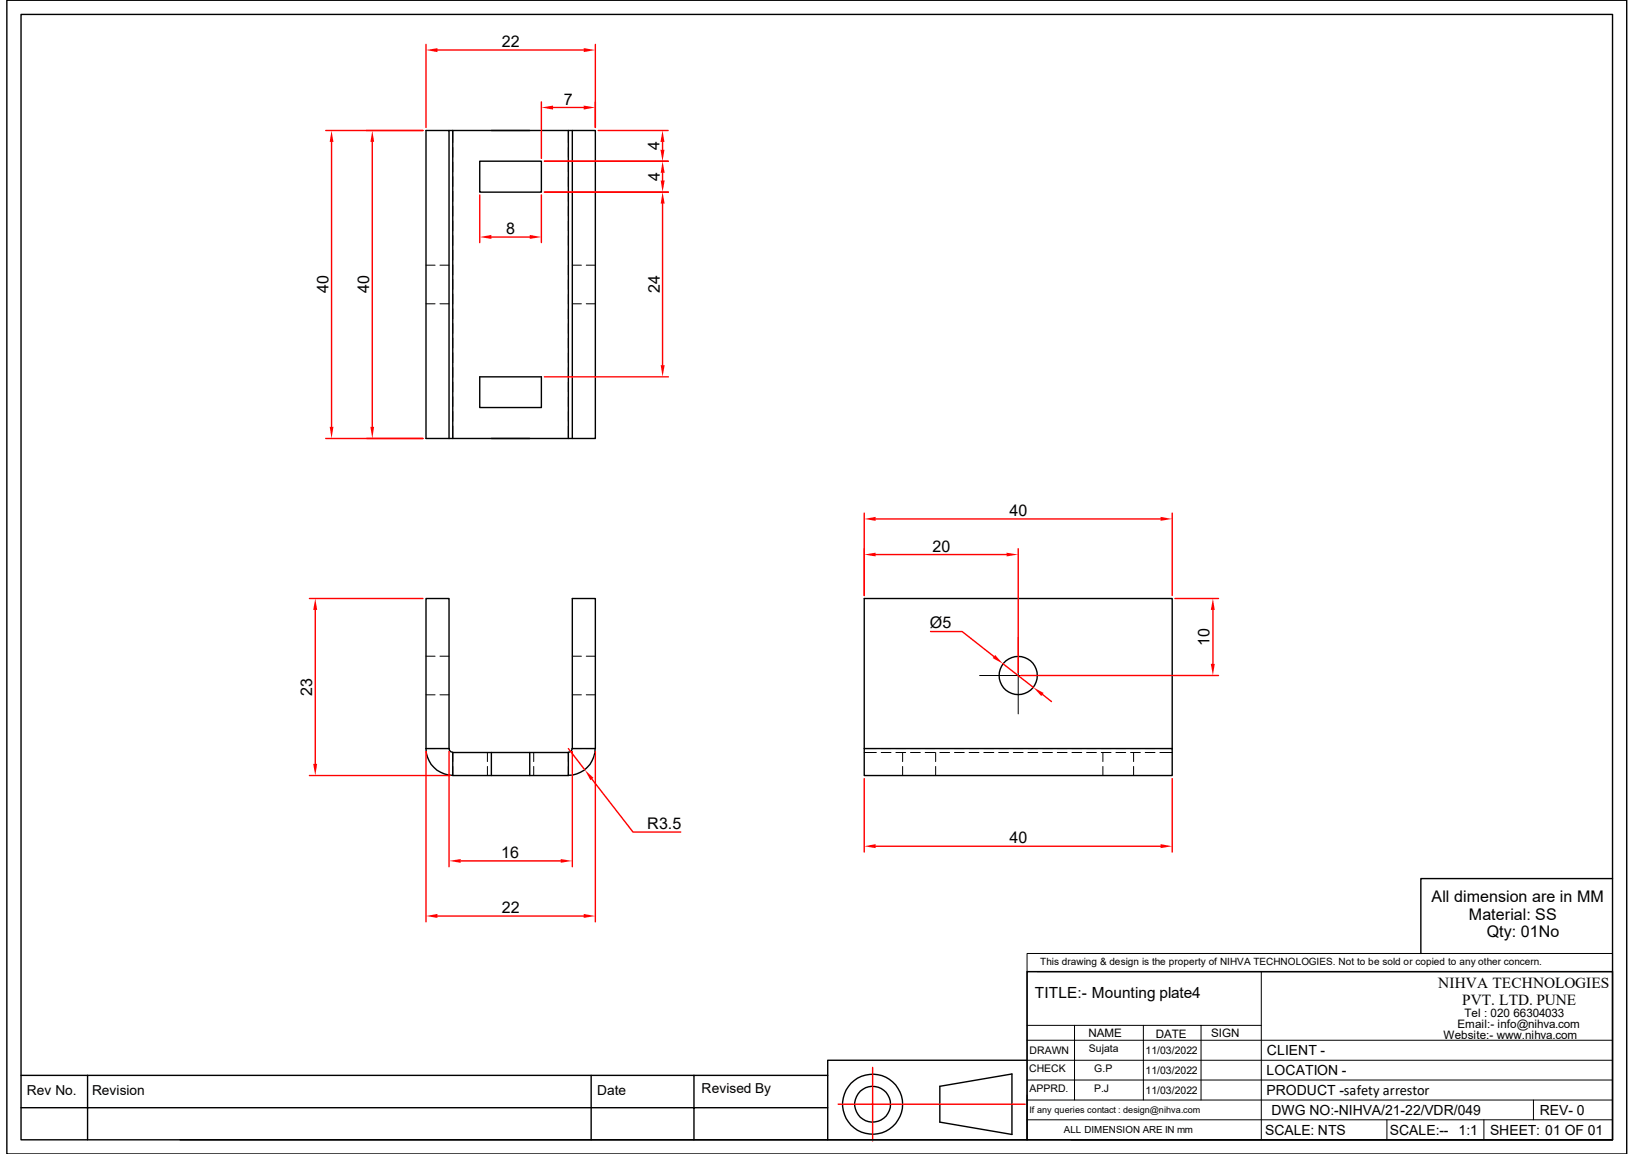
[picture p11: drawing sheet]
<svg xmlns="http://www.w3.org/2000/svg" width="297mm" height="210mm" viewBox="0 0 297 210" stroke-linecap="round" stroke-linejoin="round" font-family="sans-serif">
<defs><g id="words">
<g font-size="2.9">
<text x="91.3" y="8.6">22</text>
<text x="102.6" y="19">7</text>
<text x="120" y="27.3" transform="rotate(-90 120 27.3)">4</text>
<text x="120" y="32.9" transform="rotate(-90 120 32.9)">4</text>
<text x="92.1" y="42.5">8</text>
<text x="59.8" y="53.3" transform="rotate(-90 59.8 53.3)">40</text>
<text x="67.2" y="53.3" transform="rotate(-90 67.2 53.3)">40</text>
<text x="120" y="53.4" transform="rotate(-90 120 53.4)">24</text>
<text x="183.6" y="93.8">40</text>
<text x="169.6" y="100.3">20</text>
<text x="169.1" y="114.3">Ø5</text>
<text x="220" y="117.6" transform="rotate(-90 220 117.6)">10</text>
<text x="56.8" y="126.6" transform="rotate(-90 56.8 126.6)">23</text>
<text x="117.7" y="150.8">R3.5</text>
<text x="183.6" y="153.3">40</text>
<text x="91.2" y="156">16</text>
<text x="91.3" y="166.1">22</text>
<text x="260.4" y="164.1">All dimension are in MM</text>
<text x="267.2" y="167.3">Material: SS</text>
<text x="270.4" y="170.5">Qty: 01No</text>
</g>
<g font-size="2.8">
<text x="261.6" y="179.6">NIHVA TECHNOLOGIES</text>
<text x="188.3" y="181.5">TITLE:- Mounting plate4</text>
<text x="266" y="182.8">PVT. LTD. PUNE</text>
</g>
<g font-size="2.5">
<text x="230.4" y="191.9">CLIENT -</text>
<text x="230.4" y="195.5">LOCATION -</text>
<text x="4.9" y="199.1">Rev No.</text>
<text x="16.7" y="199.1">Revision</text>
<text x="108.6" y="199.1">Date</text>
<text x="127.6" y="198.9">Revised By</text>
<text x="230.4" y="199.2">PRODUCT -safety arrestor</text>
<text x="231.3" y="202.8">DWG NO:-NIHVA/21-22/VDR/049</text>
<text x="280.1" y="202.8">REV- 0</text>
<text x="230.1" y="206.4">SCALE: NTS</text>
<text x="252.8" y="206.4">SCALE:--</text>
<text x="265.3" y="206.4">1:1</text>
<text x="271" y="206.4">SHEET: 01 OF 01</text>
</g>
<g font-size="2.1">
<text x="266.4" y="184.9">Tel : 020 66304033</text>
<text x="198" y="188.7">NAME</text>
<text x="210.2" y="188.8">DATE</text>
<text x="220.3" y="188.6">SIGN</text>
<text x="262.6" y="189">Website:- www.nihva.com</text>
<text x="265.1" y="187.1">Email:- info@nihva.com</text>
</g>
<g font-size="1.9">
<text x="187.3" y="191.8">DRAWN</text>
<text x="198.1" y="191.4">Sujata</text>
<text x="208.4" y="191.8">11/03/2022</text>
<text x="187.2" y="195">CHECK</text>
<text x="199.1" y="195">G.P</text>
<text x="208.4" y="195.4">11/03/2022</text>
<text x="187.3" y="198.6">APPRD.</text>
<text x="199" y="198.6">P.J</text>
<text x="208.4" y="199">11/03/2022</text>
</g>
<g font-size="1.8">
<text x="189.2" y="175.5">This drawing &amp; design is the property of NIHVA TECHNOLOGIES. Not to be sold or copied to any other concern.</text>
<text x="193.5" y="206.1">ALL DIMENSION ARE IN mm</text>
</g>
<text font-size="1.7" x="187.2" y="202.4">If any queries contact : design@nihva.com</text>
</g></defs>
<g fill="none" stroke="#000" stroke-width=".25">
<path d="M1.2 0h294.7v209.9h-294.7zM3.8 2.6h289.5v204.7h-289.5zM77.5 23.7h4.2v56.1h-4.2zM81.7 23.7h21.7M82.4 23.7v56.1h-.7M87.3 29.3h11.2v5.6h-11.2zM104.1 23.7h4.2v56.1h-4.2zM104.1 23.7h-.7v56.1h.7M82.4 79.8h21M87.3 68.5v5.6h11.2v-5.6M104.1 108.9h4.2v27.3h-4.2zM77.5 136.2a4.9 4.9 0 0 0 4.9 4.8"/>
<path d="M77.5 136.2v-27.3h4.2v27.3M77.5 136.2h4.2M81.7 136.2l.1 .3 .2 .2 .4 .1M89.4 136.9h-7v4.2h7M89.4 136.9h7v4.2h-7zM96.4 136.9h7v4.2h-7M104.1 136.2a.73 .73 0 0 1-.7 .6M108.2 136.2a4.9 4.9 0 0 1-4.8 4.8M157.2 136.2h56v4.9h-56zM157.2 136.2v-27.3h56v27.3M186.8 176.7h106.5v30.6h-106.5zM3.8 195.6h146.8"/>
<path d="M15.9 195.6v11.7M107.5 195.6v11.7M126.2 195.6v11.7M171 197.6l13.1-2.3v11l-13.1-2.2zM186.8 192.9h-36.2v14.4h-117.8M3.8 201.5h146.8M150.6 207.3h36.2M194.9 207.3h98.4"/>
<circle cx="185.2" cy="122.9" r="3.5"/>
<circle cx="158.7" cy="200.8" r="5.5"/>
<circle cx="158.7" cy="200.8" r="3.3"/>
</g>
<g fill="none" stroke="#000" stroke-width=".18">
<path d="M82.4 23.7v2.2M82.4 26.8v1.8M82.4 29.5v1.8M82.4 32.2v1.7M82.4 34.8v1.8M82.4 37.5v1.8M103.4 23.7v2.2M103.4 26.8v1.8M103.4 29.5v1.8M103.4 32.2v1.7M103.4 34.8v1.8M103.4 37.5v1.8"/>
<path d="M77.5 48.2h1.6M77.5 55.3h1.6M80 48.2h1.7M80 55.3h1.7M82.4 40.2v1.8M82.4 42.9v1.7M82.4 45.5v1.8M82.4 48.2v1.8M82.4 50.9v1.7M82.4 53.5v1.8M82.4 56.2v1.8M82.4 58.9v1.7"/>
<path d="M103.4 40.2v1.8M103.4 42.9v1.7M103.4 45.5v1.8M103.4 48.2v1.8M103.4 50.9v1.7M103.4 53.5v1.8M103.4 56.2v1.8M103.4 58.9v1.7M104.1 48.2h1.7M104.1 55.3h1.7M106.6 48.2h1.7M106.6 55.3h1.7"/>
<path d="M82.4 61.5v1.8M82.4 64.2v1.8M82.4 66.9v1.7M82.4 69.5v1.8M82.4 72.2v1.8M82.4 74.8v1.8M82.4 77.5v2.3M103.4 61.5v1.8M103.4 64.2v1.8M103.4 66.9v1.7M103.4 69.5v1.8M103.4 72.2v1.8"/>
<path d="M103.4 74.8v1.8M103.4 77.5v2.3M77.5 119.4h1.6M80 119.4h1.7M104.1 119.4h1.7M106.6 119.4h1.7M185.2 115.8v7.1h-7M77.5 136.2h1.6M77.5 126.4h1.6M80 136.2h1.7M80 126.4h1.7M82.4 136.9v1.6"/>
<path d="M82.4 139.4v1.7M88.7 136.9v1.6M88.7 139.4v1.7M97.1 136.9v1.6M97.1 139.4v1.7M103.4 136.9v1.6M103.4 139.4v1.7M104.1 136.2h1.7M104.1 126.4h1.7M106.6 136.2h1.7M106.6 126.4h1.7M157.2 136.2h2.2"/>
<path d="M157.2 136.9h2.2M160.3 136.2h1.8M160.3 136.9h1.8M163 136.2h1.7M163 136.9h1.7M164.2 136.9v1.6M164.2 139.4v1.7M165.6 136.2h1.8M165.6 136.9h1.8M168.3 136.2h1.8M168.3 136.9h1.8M170.2 136.9v1.6"/>
<path d="M170.2 139.4v1.7M171 136.2h1.7M171 136.9h1.7M173.6 136.2h1.8M173.6 136.9h1.8M176.3 136.2h1.8M176.3 136.9h1.8M179 136.2h1.8M179 136.9h1.8M181.7 136.2h1.7M181.7 136.9h1.7M184.3 136.2h1.8"/>
<path d="M184.3 136.9h1.8M187 136.2h1.8M187 136.9h1.8M189.7 136.2h1.7M189.7 136.9h1.7M192.2 122.9h-7v7M192.3 136.2h1.8M192.3 136.9h1.8M195 136.2h1.8M195 136.9h1.8M197.7 136.2h1.7M197.7 136.9h1.7"/>
<path d="M200.3 136.2h1.8M200.3 136.9h1.8M200.6 136.9v1.6M200.6 139.4v1.7M203 136.2h1.8M203 136.9h1.8M205.6 136.2h1.8M205.6 136.9h1.8M206.2 136.9v1.6M206.2 139.4v1.7M208.3 136.2h1.8M208.3 136.9h1.8"/>
<path d="M211 136.2h2.2M211 136.9h2.2M186.8 173.4h106.5v3.3h-106.5zM186.8 176.7v30.6M188.6 176.7h104.7M229.4 176.7v30.6M186.8 186.5h42.6M186.8 196.4h106.5M186.8 192.9h106.5M186.8 189.2h106.5M195.5 186.5v13.6M208 186.5v13.6"/>
<path d="M218.5 186.5v13.6M186.8 203.7h106.5M186.8 200.1h106.5M252.3 203.7v3.6M269.9 203.7v3.6M278.9 200.1v3.6"/>
</g>
<path d="M56.3 108.9h20.6M57.3 110.9v28M56.3 141.1h25.5M158.7 194.2v13.3M152.5 200.8h34" fill="none" stroke="#f00" stroke-width=".25"/>
<g fill="#f00">
<path d="M57 138.9h.7l-.4 2.2z"/>
<path d="M57.3 108.9l.4 2h-.7z"/>
</g>
<path d="M81.7 136.7v20.9M104.1 136.7v20.9M83.8 156.6h18.2" fill="none" stroke="#f00" stroke-width=".25"/>
<g fill="#f00">
<path d="M81.7 156.6l2.1-.3v.6z"/>
<path d="M102 156.3l2.1 .3-2.1 .3z"/>
</g>
<path d="M103.4 136.2l3 3.8M107.7 141.7l7.4 9.6h8.7" fill="none" stroke="#f00" stroke-width=".25"/>
<path d="M106.4 140l1.6 1.5-.6 .4z" fill="#f00"/>
<path d="M77.5 136.7v31M108.3 136.7v31M79.6 166.6h26.6" fill="none" stroke="#f00" stroke-width=".25"/>
<g fill="#f00">
<path d="M77.5 166.6l2.1-.4v.8z"/>
<path d="M106.2 166.2l2.1 .4-2.1 .4z"/>
</g>
<path d="M66.7 23.7h10.2M67.7 25.8v51.8M66.7 79.8h10.2" fill="none" stroke="#f00" stroke-width=".25"/>
<g fill="#f00">
<path d="M67.4 77.6h.7l-.4 2.2z"/>
<path d="M67.7 23.7l.4 2.1h-.7z"/>
</g>
<path d="M59.3 23.7h17.6M60.3 25.8v51.8M59.3 79.8h17.6" fill="none" stroke="#f00" stroke-width=".25"/>
<g fill="#f00">
<path d="M60 77.6h.6l-.3 2.2z"/>
<path d="M60.3 23.7l.3 2.1h-.6z"/>
</g>
<path d="M77.5 8.1v15.1M79.6 9.1h26.6M108.3 8.1v15.1" fill="none" stroke="#f00" stroke-width=".25"/>
<g fill="#f00">
<path d="M77.5 9.1l2.1-.3v.7z"/>
<path d="M106.2 8.8l2.1 .3-2.1 .4z"/>
</g>
<path d="M87.3 68.5h11.2" fill="none" stroke="#000" stroke-width=".25"/>
<path d="M99 34.9h22.6M120.5 37v29.4M99 68.5h22.6" fill="none" stroke="#f00" stroke-width=".25"/>
<g fill="#f00">
<path d="M120.2 66.4h.7l-.4 2.1z"/>
<path d="M120.5 34.9l.4 2.1h-.7z"/>
</g>
<path d="M99 34.9h22.6M99 29.3h22.6M120.5 31.4v1.4" fill="none" stroke="#f00" stroke-width=".25"/>
<g fill="#f00">
<path d="M120.2 32.8h.7l-.4 2.1z"/>
<path d="M120.5 29.3l.4 2.1h-.7z"/>
</g>
<path d="M99 29.3h22.5M108.8 23.7h12.7M120.5 25.8v1.4" fill="none" stroke="#f00" stroke-width=".25"/>
<g fill="#f00">
<path d="M120.1 27.2h.8l-.4 2.1z"/>
<path d="M120.5 23.7l.4 2.1h-.8z"/>
</g>
<path d="M157.2 93.3v15M159.3 94.4h51.8M213.2 93.3v15" fill="none" stroke="#f00" stroke-width=".25"/>
<g fill="#f00">
<path d="M157.2 94.4l2.1-.4v.7z"/>
<path d="M211.1 94l2.1 .4-2.1 .3z"/>
</g>
<path d="M157.2 99.8v8.5M185.2 99.8v22.5M159.3 100.9h23.8" fill="none" stroke="#f00" stroke-width=".25"/>
<g fill="#f00">
<path d="M157.2 100.9l2.1-.4v.7z"/>
<path d="M183.1 100.5l2.1 .4-2.1 .3z"/>
</g>
<path d="M213.7 108.9h7.9M220.6 110.9v9.9M185.7 122.9h35.9" fill="none" stroke="#f00" stroke-width=".25"/>
<g fill="#f00">
<path d="M220.6 108.9l.4 2h-.8z"/>
<path d="M220.2 120.8h.8l-.4 2.1z"/>
</g>
<path d="M157.2 141.6v13.4M159.3 153.9h51.8M213.2 141.6v13.4" fill="none" stroke="#f00" stroke-width=".25"/>
<g fill="#f00">
<path d="M157.2 153.9l2.1-.4v.8z"/>
<path d="M211.1 153.5l2.1 .4-2.1 .4z"/>
</g>
<path d="M169.3 114.9h5.7l5.8 4.5M182.4 120.7l5.6 4.3M189.6 126.3l1.7 1.3" fill="none" stroke="#f00" stroke-width=".25"/>
<g fill="#f00">
<path d="M188 125l1.8 1-.4 .6z"/>
<path d="M181 119.1l1.4 1.6-1.8-1z"/>
</g>
<path d="M293.3 159.8h-34.8v13.6" fill="none" stroke="#000" stroke-width=".25"/>
<path d="M98.5 18.5v10.3M100.6 19.5h5.6M108.3 18.5v4.7" fill="none" stroke="#f00" stroke-width=".25"/>
<g fill="#f00">
<path d="M98.5 19.5l2.1-.3v.7z"/>
<path d="M106.2 19.2l2.1 .3-2.1 .4z"/>
</g>
<path d="M87.3 35.5v8.6M98.5 35.5v8.6M89.4 43.1h7" fill="none" stroke="#f00" stroke-width=".25"/>
<g fill="#f00">
<path d="M87.3 43.1l2.1-.4v.8z"/>
<path d="M96.4 42.7l2.1 .4-2.1 .4z"/>
</g>
<use href="#words"/>
</svg>
